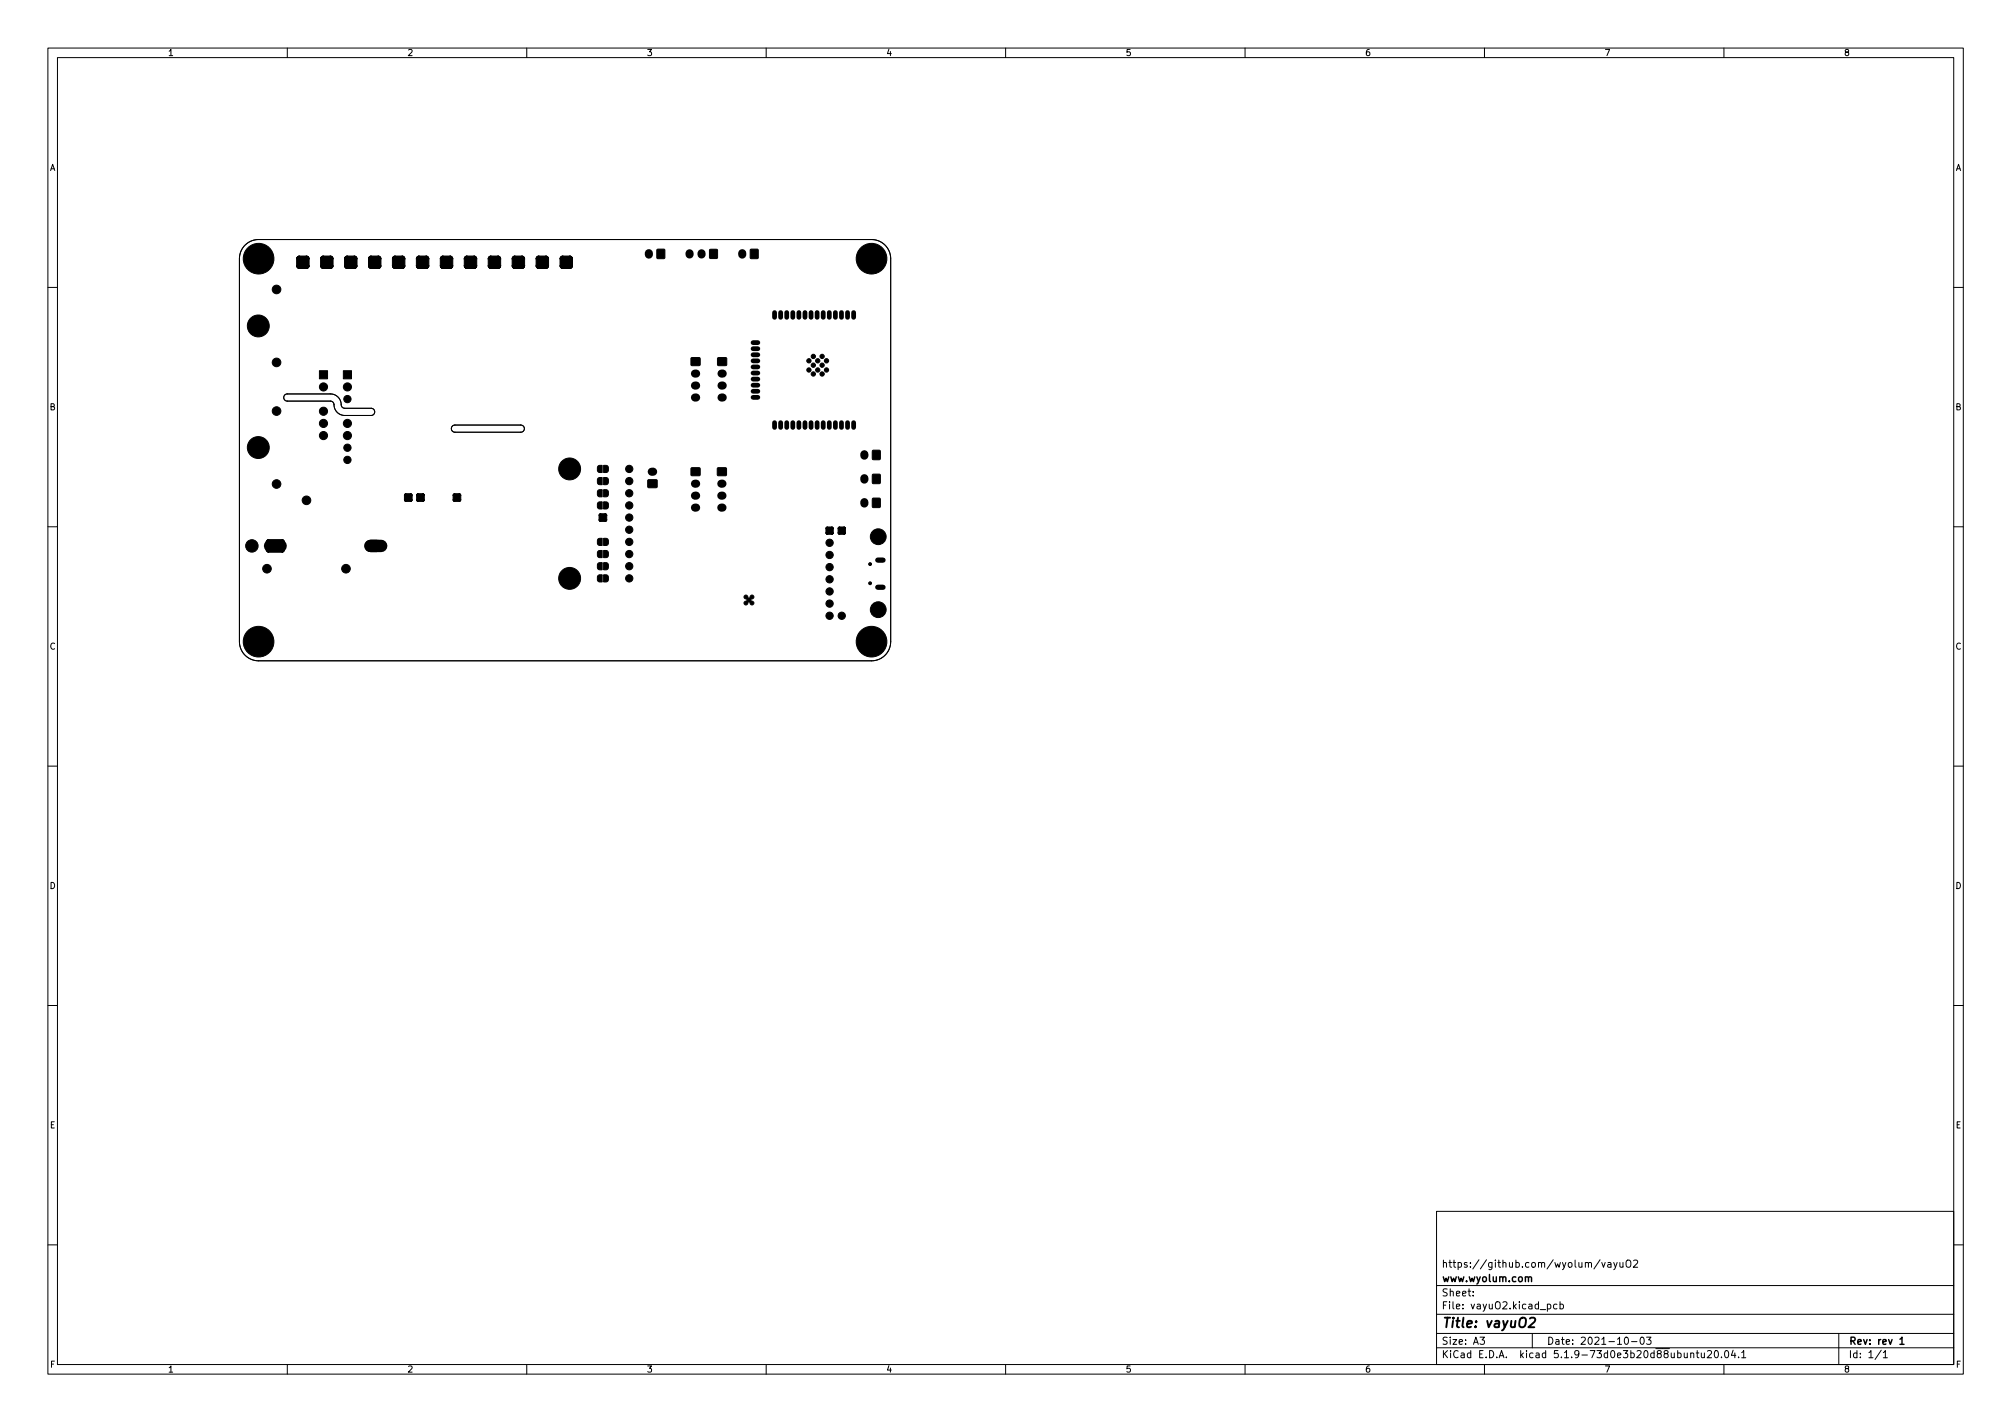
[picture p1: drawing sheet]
<svg xmlns="http://www.w3.org/2000/svg" width="420mm" height="297mm" viewBox="0 0 420 297" stroke-linecap="round" stroke-linejoin="round" font-family="sans-serif">
<defs><g id="words">
<text font-size="2.8" x="301" y="277.3">Title: vayuO2</text>
<g font-size="2.1">
<text x="301" y="267.8">www.wyolum.com</text>
<text x="301" y="264.8">https://github.com/wyolum/vayuO2</text>
<text x="301" y="273.5">File: vayuO2.kicad_pcb</text>
<text x="301" y="270.8">Sheet:</text>
<text x="301" y="280.9">Size: A3</text>
<text x="323" y="280.9">Date: 2021-10-03</text>
<text x="386" y="280.9">Rev: rev 1</text>
<text x="301" y="283.7">KiCad E.D.A. kicad 5.1.9-73d0e3b20d88ubuntu20.04.1</text>
<text x="386" y="283.7">Id: 1/1</text>
</g>
<g font-size="1.8">
<text x="35" y="11.7">1</text>
<text x="85" y="11.7">2</text>
<text x="135" y="11.7">3</text>
<text x="185" y="11.7">4</text>
<text x="235" y="11.7">5</text>
<text x="285" y="11.7">6</text>
<text x="335" y="11.7">7</text>
<text x="385" y="11.7">8</text>
<text x="10.3" y="35.7">A</text>
<text x="408.3" y="35.7">A</text>
<text x="10.3" y="85.7">B</text>
<text x="408.3" y="85.7">B</text>
<text x="10.3" y="135.7">C</text>
<text x="408.3" y="135.7">C</text>
<text x="10.3" y="185.7">D</text>
<text x="408.3" y="185.7">D</text>
<text x="10.4" y="235.7">E</text>
<text x="408.4" y="235.7">E</text>
<text x="10.4" y="285.7">F</text>
<text x="35" y="286.7">1</text>
<text x="85" y="286.7">2</text>
<text x="135" y="286.7">3</text>
<text x="185" y="286.7">4</text>
<text x="235" y="286.7">5</text>
<text x="285" y="286.7">6</text>
<text x="335" y="286.7">7</text>
<text x="385" y="286.7">8</text>
<text x="408.4" y="285.7">F</text>
</g>
</g></defs>
<g fill="none" stroke="#000" stroke-width=".21">
<path d="M10 10h400v277h-400zM12 12h396v273h-396zM60 10v2M110 10v2M160 10v2M210 10v2M260 10v2M310 10v2M360 10v2M51.2 51.2a4 4 0 0 1 2.8-1.2h128a4 4 0 0 1 4 4v80a4 4 0 0 1-4 4h-128a4 4 0 0 1-4-4v-80a4 4 0 0 1 1.2-2.8zM10 60h2M408 60h2"/>
<path d="M59.5 82.5l.5-.2h9a2.49 2.49 0 0 1 2.4 2.6l.5 .4h5.6a.75 .75 0 0 1 .8 .7 .75 .75 0 0 1-.8 .8h-5.5a2.49 2.49 0 0 1-2.4-2.6l-.6-.4h-9a.75 .75 0 0 1-.7-.5 .75 .75 0 0 1 .2-.8zM94.5 89l.5-.2h13.8a.75 .75 0 0 1 .7 .7 .75 .75 0 0 1-.7 .8h-13.8a.75 .75 0 0 1-.7-.5 .75 .75 0 0 1 .2-.8zM10 110h2M408 110h2M10 160h2M408 160h2M10 210h2M408 210h2M300 253h108v32h-108zM10 260h2M300 278.5h108M300 274.5h108"/>
<path d="M300 268.5h108M307.6 270.6v.1M307.6 269.8v.1M309.1 279.3h.9l-.5 .6 .4 .1v.7l-.2 .1-.6-.1M320 278.5v3M323.1 272.5l.5-.1 .2 .3-.1 .6h-.6M325.1 272.5l-.4-.1-.3 .3 .2 .6h.5M325.8 272.5l.4-.1 .3 .3-.2 .6h-.5M325.8 271.9v1.5M334.1 263.1l-1.3 2M334.5 263.7l.4 1 .3-1M335.8 263.8h.5l.1 .9"/>
<path d="M336.4 264.1h-.5l-.2 .3 .2 .3 .5-.1M337 263.7l.4 1M337.7 263.7l-.5 1.4-.2 .1M338.3 263.7l.1 .9 .3 .1 .2-.1M338.9 263.7v1M339.4 279.4l.2-.1a.8 .8 0 0 1 .5 .8 .8 .8 0 0 1-.5 .7 1 1 0 0 1-.2-1.4zM339.8 263.3l.1-.1a.5 .5 0 0 1 .7 .5v.5a.5 .5 0 0 1-.5 .5 .5 .5 0 0 1-.5-.5v-.5zM341.1 263.4l.6-.2 .3 .4-.9 1.1h.9M342.7 279.4l.1-.1a.8 .8 0 0 1 .6 .8 .8 .8 0 0 1-.6 .7 1 1 0 0 1-.1-1.4zM343.8 279.3h1l-.5 .6 .4 .1v.7l-.2 .1-.7-.1M384 278.5v6.5M408 260h2"/>
<path d="M60 285v2M110 285v2M160 285v2M210 285v2M260 285v2M300 281.5h108M310 285v2M340.7 280.2h1.2M353.1 282.8l.2-.2 .3 .1 .1 .9M353.1 282.6v1M354.2 282.6h.6M354.4 282.1v1.3l.4 .2"/>
<path d="M355.3 282.6v.9l.4 .1 .2-.1M355.9 282.6v1M356.6 282.3l.5-.2 .3 .4-.9 1.1h.9M358.2 282.2l.2-.1a.8 .8 0 0 1 .5 .8 .8 .8 0 0 1-.5 .7 1 1 0 0 1-.2-1.4zM359.5 283.5v.1M360 285v2M360.3 282.2l.2-.1a.8 .8 0 0 1 .5 .8 .8 .8 0 0 1-.5 .7 1 1 0 0 1-.2-1.4zM361.9 282l-.3 1.1h.9M362.3 282.6v1M363.1 283.5v.1M363.7 282.5l.4-.4v1.5M363.7 283.6h.9"/>
<path d="M392.8 282l-1.2 2M393.3 282.5l.4-.4v1.5M393.3 283.6h.8"/>
</g>
<path d="M319.2 266.9l.2-.2 .4 .1v.9M396.8 279.7l.4-.4v1.5M396.8 280.8h.8" fill="none" stroke="#000" stroke-width=".3"/>
<path d="M319.5 275.4l.3-.2h.5l.2 .2 .1 .4-.1 .3-1.3 1.1h1.2" fill="none" stroke="#000" stroke-width=".4"/>
<g fill="none" stroke="#000" stroke-width="1">
<path d="M157.3 77.9h1M157.3 79.2h1M157.3 76.7h1M157.3 75.4h1M157.3 74.1h1M157.3 72.8h1M157.3 71.6h1M161.7 65.3v1M163 65.3v1M164.3 65.3v1M165.6 65.3v1M166.8 65.3v1"/>
<path d="M168.1 65.3v1M169.4 65.3v1M170.6 65.3v1M171.9 65.3v1M173.2 65.3v1M174.4 65.3v1M175.7 65.3v1M177 65.3v1M178.3 65.3v1M157.3 83h1M157.3 81.7h1M157.3 80.5h1"/>
<path d="M161.7 88.3v1M163 88.3v1M164.3 88.3v1M165.6 88.3v1M166.8 88.3v1M168.1 88.3v1M169.4 88.3v1M170.6 88.3v1M171.9 88.3v1M173.2 88.3v1M174.4 88.3v1M175.7 88.3v1"/>
<path d="M177 88.3v1M178.3 88.3v1"/>
</g>
<g fill="#000" stroke="#000" stroke-width=".21">
<path d="M61.9 55.4h.1a.65 .65 0 0 0 .6 .7h-.1a.59 .59 0 0 1-.6-.7zM62.1 53.7l.5-.2a.65 .65 0 0 0-.7 .6zM63.9 53.5a.6 .6 0 0 1 .6 .6 .66 .66 0 0 0-.6-.6zM62.1 53.7l.4-.2h1.4a.65 .65 0 0 1 .7 .6v1.3a.65 .65 0 0 1-.7 .7h-1.3a.65 .65 0 0 1-.6-.7v-1.3zM63.9 56.1a.65 .65 0 0 0 .6-.7l.1 .1a.59 .59 0 0 1-.7 .6zM66.9 55.4h.1a.65 .65 0 0 0 .6 .7h-.1a.59 .59 0 0 1-.6-.7zM67.1 53.7l.5-.2a.66 .66 0 0 0-.7 .6zM68.9 53.5h.1a.59 .59 0 0 1 .5 .6 .66 .66 0 0 0-.6-.6zM67.1 53.7l.4-.2h1.4a.65 .65 0 0 1 .7 .6v1.3a.65 .65 0 0 1-.7 .7h-1.3a.65 .65 0 0 1-.6-.7v-1.3zM68.9 56.1a.65 .65 0 0 0 .6-.7l.1 .1a.59 .59 0 0 1-.7 .6zM71.9 55.4h.1a.65 .65 0 0 0 .6 .7h-.1a.59 .59 0 0 1-.6-.7zM72.1 53.7l.5-.2a.66 .66 0 0 0-.7 .6z"/>
<path d="M73.9 53.5h.1a.59 .59 0 0 1 .5 .6 .66 .66 0 0 0-.6-.6zM72.1 53.7l.4-.2h1.4a.65 .65 0 0 1 .7 .6v1.3a.65 .65 0 0 1-.7 .7h-1.3a.65 .65 0 0 1-.6-.7v-1.3zM73.9 56.1a.65 .65 0 0 0 .6-.7l.1 .1a.59 .59 0 0 1-.7 .6zM76.9 55.4h.1a.65 .65 0 0 0 .6 .7h-.1a.59 .59 0 0 1-.6-.7zM77.1 53.7l.5-.2a.66 .66 0 0 0-.7 .6zM78.9 53.5h.1a.59 .59 0 0 1 .5 .6 .65 .65 0 0 0-.6-.6zM77.1 53.7l.4-.2h1.4a.65 .65 0 0 1 .7 .6v1.3a.65 .65 0 0 1-.7 .7h-1.3a.65 .65 0 0 1-.6-.7v-1.3zM78.9 56.1a.65 .65 0 0 0 .6-.7l.1 .1a.59 .59 0 0 1-.7 .6zM81.9 55.4h.1a.65 .65 0 0 0 .6 .7h-.1a.59 .59 0 0 1-.6-.7zM82.1 53.7l.5-.2a.66 .66 0 0 0-.7 .6zM83.9 53.5h.1a.59 .59 0 0 1 .5 .6 .65 .65 0 0 0-.6-.6zM82.1 53.7l.4-.2h1.4a.65 .65 0 0 1 .6 .6v1.3a.65 .65 0 0 1-.6 .7h-1.3a.65 .65 0 0 1-.6-.7v-1.3z"/>
<path d="M83.9 56.1a.65 .65 0 0 0 .6-.7l.1 .1a.59 .59 0 0 1-.7 .6zM86.9 55.4h.1a.65 .65 0 0 0 .6 .7h-.1a.59 .59 0 0 1-.6-.7zM87.1 53.7l.5-.2a.66 .66 0 0 0-.7 .6zM88.9 53.5h.1a.59 .59 0 0 1 .5 .6 .65 .65 0 0 0-.6-.6zM87.1 53.7l.4-.2h1.4a.65 .65 0 0 1 .6 .6v1.3a.65 .65 0 0 1-.6 .7h-1.3a.65 .65 0 0 1-.6-.7v-1.3zM88.9 56.1a.65 .65 0 0 0 .6-.7l.1 .1a.59 .59 0 0 1-.7 .6zM91.9 55.4h.1a.65 .65 0 0 0 .6 .7h-.1a.59 .59 0 0 1-.6-.7zM92.1 53.7l.5-.2a.66 .66 0 0 0-.7 .6zM93.9 53.5h.1a.59 .59 0 0 1 .5 .6 .65 .65 0 0 0-.6-.6zM92.1 53.7l.4-.2h1.4a.65 .65 0 0 1 .6 .6v1.3a.65 .65 0 0 1-.6 .7h-1.3a.65 .65 0 0 1-.6-.7v-1.3zM93.9 56.1a.65 .65 0 0 0 .6-.7l.1 .1a.59 .59 0 0 1-.7 .6zM96.9 55.4h.1a.65 .65 0 0 0 .6 .7h-.1a.59 .59 0 0 1-.6-.7z"/>
<path d="M97.1 53.7l.5-.2a.66 .66 0 0 0-.7 .6zM98.9 53.5h.1a.59 .59 0 0 1 .5 .6 .65 .65 0 0 0-.6-.6zM97.1 53.7l.4-.2h1.4a.65 .65 0 0 1 .6 .6v1.3a.65 .65 0 0 1-.6 .7h-1.3a.65 .65 0 0 1-.6-.7v-1.3zM98.9 56.1a.65 .65 0 0 0 .6-.7l.1 .1a.59 .59 0 0 1-.7 .6zM101.9 55.4h.1a.65 .65 0 0 0 .6 .7h-.1a.59 .59 0 0 1-.6-.7zM102.1 53.7l.5-.2a.66 .66 0 0 0-.7 .6zM103.9 53.5h.1a.59 .59 0 0 1 .5 .6 .65 .65 0 0 0-.6-.6zM102.1 53.7l.4-.2h1.4a.65 .65 0 0 1 .6 .6v1.3a.65 .65 0 0 1-.6 .7h-1.3a.65 .65 0 0 1-.6-.7v-1.3zM103.9 56.1a.65 .65 0 0 0 .6-.7l.1 .1a.59 .59 0 0 1-.7 .6zM106.9 55.4h.1a.65 .65 0 0 0 .6 .7h-.1a.59 .59 0 0 1-.6-.7zM107.1 53.7l.5-.2a.66 .66 0 0 0-.7 .6zM108.9 53.5h.1a.59 .59 0 0 1 .5 .6 .65 .65 0 0 0-.6-.6z"/>
<path d="M107.1 53.7l.4-.2h1.4a.65 .65 0 0 1 .6 .6v1.3a.65 .65 0 0 1-.6 .7h-1.3a.65 .65 0 0 1-.6-.7v-1.3zM108.9 56.1a.65 .65 0 0 0 .6-.7l.1 .1a.59 .59 0 0 1-.7 .6zM111.9 55.4h.1a.65 .65 0 0 0 .6 .7h-.1a.59 .59 0 0 1-.6-.7zM112.1 53.7l.5-.2a.66 .66 0 0 0-.7 .6zM113.9 53.5h.1a.59 .59 0 0 1 .5 .6 .65 .65 0 0 0-.6-.6zM112.1 53.7l.4-.2h1.4a.65 .65 0 0 1 .6 .6v1.3a.65 .65 0 0 1-.6 .7h-1.3a.65 .65 0 0 1-.7-.7l.1-1.3zM113.9 56.1a.65 .65 0 0 0 .6-.7l.1 .1a.59 .59 0 0 1-.7 .6zM116.9 55.4h.1a.66 .66 0 0 0 .6 .7h-.1a.59 .59 0 0 1-.6-.7zM117.1 53.7l.5-.2a.66 .66 0 0 0-.7 .6zM118.9 53.5h.1a.59 .59 0 0 1 .5 .6 .65 .65 0 0 0-.6-.6zM117.1 53.7l.4-.2h1.4a.65 .65 0 0 1 .6 .6v1.3a.65 .65 0 0 1-.6 .7h-1.3a.65 .65 0 0 1-.7-.7l.1-1.3zM118.9 56.1a.65 .65 0 0 0 .6-.7l.1 .1a.59 .59 0 0 1-.7 .6z"/>
<path d="M137.2 52.1h1.6v1.9l-1.6-.1zM148.2 52.1l1.6 .1v1.8l-1.6-.1zM156.7 52.1h1.6v1.9l-1.6-.1zM66.7 77.4h1.7v1.7h-1.7zM71.7 77.4h1.7v1.7h-1.7zM144.3 74.8l1.8-.1 .1 1.6h-1.8zM149.9 74.8l1.8-.1v1.6h-1.8zM124.9 97.3l.9-.1v1.5h-.7l-.3-.2v-.8zM126.1 97.2h.6l.3 .3v.8l-.2 .4h-.7zM126.1 99.7l.6 .1 .3 .2v.9l-.2 .3h-.7zM144.3 97.8l1.8-.1 .1 1.6h-1.8zM149.8 97.8l1.8-.1 .1 1.6h-1.8z"/>
<path d="M182.2 94.1h1.6v1.9l-1.6-.1zM182.2 99.1h1.6v1.9l-1.6-.1zM55.7 115.1l.5 .2zM55.7 112.9l.5-.2zM58.8 112.7l.5 .3zM55.7 112.9l.4-.2h2.7a.65 .65 0 0 1 .6 .7v1.3a.65 .65 0 0 1-.6 .6h-2.6a.65 .65 0 0 1-.6-.6v-1.4zM58.8 115.3l.5-.2zM84.5 104.3l.1 .3 .3 .1-.3-.1zM84.6 103.2l.3-.1-.3 .2-.1 .2zM84.6 103.3l.3-.2 1 .2 .2 .2-.2 1.1-.2 .1-1.1-.1-.1-.3zM85.7 103.1l.3 .1 .1 .3-.2-.2zM85.7 104.7l.2-.1 .2-.3-.1 .3z"/>
<path d="M87 104.3l.1 .3 .3 .1-.3-.1zM87.1 103.2l.3-.1-.3 .2-.1 .2zM87.1 103.3l.3-.2 1.1 .2 .1 .2-.1 1.1-.3 .1-1.1-.1-.1-.3zM88.2 103.1l.3 .1 .1 .3-.1-.2zM88.2 104.7l.3-.1 .1-.3-.1 .3zM94.6 104.3l.1 .3 .3 .1-.3-.1zM94.7 103.2l.3-.1-.3 .2-.1 .2zM94.7 103.3l.3-.2 1.1 .2 .1 .2-.1 1.1-.3 .1-1.1-.1-.1-.3zM95.8 103.1l.3 .1 .1 .3-.1-.2zM95.8 104.7l.3-.1 .1-.3-.1 .3zM125.1 108.5l.1 .3 .3 .1-.3-.1zM124.9 99.9l.9-.2v1.5h-.7l-.3-.2v-.8z"/>
<path d="M124.9 102.4l.9-.1v1.5h-.7l-.3-.3v-.7zM124.9 105l.9-.2v1.5h-.7l-.3-.2v-.8zM124.9 112.6l.9-.2v1.5h-.7l-.3-.2v-.8zM124.9 115.1l.9-.1v1.5h-.7l-.3-.3v-.7zM124.9 117.7l.9-.2v1.5h-.7l-.3-.2v-.8zM125.2 107.4l.3-.1-.3 .1-.1 .3zM126.1 102.3h.6l.3 .3v.8l-.2 .3-.7 .1zM126.1 104.8h.6l.3 .3v.8l-.2 .4h-.7zM126.1 112.4l.6 .1 .3 .2v.9l-.2 .3h-.7zM126.1 115h.6l.3 .3v.8l-.2 .3-.7 .1zM126.1 117.5h.6l.3 .3v.8l-.2 .4h-.7zM125.2 107.4l.3-.1 1.1 .1 .1 .3-.1 1.1-.3 .1-1.1-.1-.1-.3z"/>
<path d="M126.3 107.3l.3 .1 .1 .3-.1-.3zM126.3 108.9l.3-.1 .1-.3-.1 .3zM135.3 100.3l1.9-.1v1.6h-1.9zM172.5 111.2l.1 .3 .3 .1-.3-.1zM172.6 110.2l.3-.1-.3 .1-.1 .3zM172.6 110.2l.3-.1 1 .1 .1 .3-.1 1-.3 .1-1-.1-.1-.3zM173.6 110.1l.3 .1 .1 .3-.1-.3zM173.6 111.6l.3-.1 .1-.3-.1 .3zM175 111.2l.1 .3 .3 .1-.3-.1zM175.1 110.2l.3-.1-.3 .1-.1 .3zM175.1 110.2l.3-.1 1 .1 .1 .3-.1 1-.2 .1-1.1-.1-.1-.3zM176.2 110.1l.2 .1 .1 .3-.1-.3z"/>
<path d="M176.2 111.6l.2-.1 .1-.3-.1 .3zM182.2 104.1h1.6v1.9l-1.6-.1zM124.9 120.2l.9-.1v1.5h-.7l-.3-.3v-.8zM126.1 120.1h.6l.3 .3v.8l-.2 .3-.7 .1zM156 125.4l.3 .3-.1 .2-.3-.3zM155.9 125.1l.2-.3 .2 .2-.3 .2zM156.6 124.8l.3 .3-.1 .1-.3-.2zM156.5 125.7l.3-.3 .1 .2-.2 .3z"/>
<circle cx="51.6" cy="54" r=".4"/>
<circle cx="52.3" cy="55.7" r=".4"/>
<circle cx="52.3" cy="52.3" r=".4"/>
<circle cx="54" cy="54" r="3.2"/>
<circle cx="54" cy="51.6" r=".4"/>
<circle cx="54" cy="56.4" r=".4"/>
<circle cx="55.7" cy="55.7" r=".4"/>
<circle cx="55.7" cy="52.3" r=".4"/>
<circle cx="56.4" cy="54" r=".4"/>
<circle cx="179.6" cy="54" r=".4"/>
<circle cx="180.3" cy="55.7" r=".4"/>
<circle cx="180.3" cy="52.3" r=".4"/>
<circle cx="182" cy="54" r="3.2"/>
<circle cx="182" cy="51.6" r=".4"/>
<circle cx="182" cy="56.4" r=".4"/>
<circle cx="183.7" cy="55.7" r=".4"/>
<circle cx="183.7" cy="52.3" r=".4"/>
<circle cx="184.4" cy="54" r=".4"/>
<circle cx="53.9" cy="68.1" r="2.29"/>
<circle cx="57.7" cy="75.7" r=".9"/>
<circle cx="57.7" cy="60.5" r=".9"/>
<circle cx="168.9" cy="75.4" r=".45"/>
<circle cx="168.9" cy="77.3" r=".45"/>
<circle cx="169.8" cy="78.1" r=".45"/>
<circle cx="169.8" cy="74.5" r=".45"/>
<circle cx="169.8" cy="76.3" r=".45"/>
<circle cx="170.8" cy="75.4" r=".45"/>
<circle cx="170.8" cy="77.3" r=".45"/>
<circle cx="171.7" cy="78.1" r=".45"/>
<circle cx="171.7" cy="74.5" r=".45"/>
<circle cx="171.7" cy="76.3" r=".45"/>
<circle cx="172.6" cy="75.4" r=".45"/>
<circle cx="172.6" cy="77.3" r=".45"/>
<circle cx="53.9" cy="93.5" r="2.29"/>
<circle cx="57.7" cy="85.9" r=".9"/>
<circle cx="67.5" cy="80.8" r=".85"/>
<circle cx="67.5" cy="85.9" r=".85"/>
<circle cx="67.5" cy="91" r=".85"/>
<circle cx="67.5" cy="88.4" r=".85"/>
<circle cx="72.5" cy="80.8" r=".85"/>
<circle cx="72.5" cy="91" r=".85"/>
<circle cx="72.5" cy="88.4" r=".85"/>
<circle cx="72.5" cy="83.4" r=".76"/>
<circle cx="72.5" cy="96.1" r=".76"/>
<circle cx="72.5" cy="93.5" r=".76"/>
<circle cx="119" cy="98" r="2.29"/>
<circle cx="131.4" cy="98" r=".76"/>
<circle cx="52.6" cy="114" r="1.3"/>
<circle cx="55.8" cy="118.8" r=".9"/>
<circle cx="57.7" cy="101.1" r=".9"/>
<circle cx="64" cy="104.5" r=".9"/>
<circle cx="72.2" cy="118.8" r=".9"/>
<circle cx="131.4" cy="118.3" r=".76"/>
<circle cx="131.4" cy="110.7" r=".76"/>
<circle cx="131.4" cy="115.7" r=".76"/>
<circle cx="131.4" cy="100.5" r=".76"/>
<circle cx="131.4" cy="105.6" r=".76"/>
<circle cx="131.4" cy="103" r=".76"/>
<circle cx="131.4" cy="108.1" r=".76"/>
<circle cx="131.4" cy="113.2" r=".76"/>
<circle cx="173.2" cy="118.5" r=".76"/>
<circle cx="173.2" cy="115.9" r=".76"/>
<circle cx="173.2" cy="113.4" r=".76"/>
<circle cx="181.7" cy="117.8" r=".3"/>
<circle cx="183.4" cy="112.1" r="1.65"/>
<circle cx="51.6" cy="134" r=".4"/>
<circle cx="52.3" cy="135.7" r=".4"/>
<circle cx="52.3" cy="132.3" r=".4"/>
<circle cx="54" cy="134" r="3.2"/>
<circle cx="54" cy="131.6" r=".4"/>
<circle cx="54" cy="136.4" r=".4"/>
<circle cx="55.7" cy="135.7" r=".4"/>
<circle cx="55.7" cy="132.3" r=".4"/>
<circle cx="56.4" cy="134" r=".4"/>
<circle cx="119" cy="120.8" r="2.29"/>
<circle cx="131.4" cy="120.8" r=".76"/>
<circle cx="155.8" cy="124.7" r=".4"/>
<circle cx="155.8" cy="126" r=".4"/>
<circle cx="156.4" cy="125.3" r=".4"/>
<circle cx="157" cy="126" r=".4"/>
<circle cx="157" cy="124.7" r=".4"/>
<circle cx="173.2" cy="121" r=".76"/>
<circle cx="173.2" cy="123.5" r=".76"/>
<circle cx="173.2" cy="126.1" r=".76"/>
<circle cx="173.2" cy="128.6" r=".76"/>
<circle cx="175.8" cy="128.6" r=".76"/>
<circle cx="179.6" cy="134" r=".4"/>
<circle cx="180.3" cy="135.7" r=".4"/>
<circle cx="180.3" cy="132.3" r=".4"/>
<circle cx="181.7" cy="121.8" r=".3"/>
<circle cx="182" cy="134" r="3.2"/>
<circle cx="182" cy="131.6" r=".4"/>
<circle cx="182" cy="136.4" r=".4"/>
<circle cx="183.4" cy="127.4" r="1.65"/>
<circle cx="183.7" cy="135.7" r=".4"/>
<circle cx="183.7" cy="132.3" r=".4"/>
<circle cx="184.4" cy="134" r=".4"/>
</g>
<g fill="none" stroke="#000" stroke-width="1.7">
<path d="M135.5 52.9v.3M144 52.9v.3M146.5 52.9v.3M155 52.9v.3M145.1 78h.3M150.7 78h.2M136.1 98.5h.3M145.1 83h.3M145.1 80.5h.3M150.7 83h.2M150.7 80.5h.2M180.5 94.9v.3"/>
<path d="M180.5 99.9v.3M145.1 106h.3M145.1 103.5h.3M145.1 101h.3M150.6 106h.3M150.6 103.5h.3M150.6 101h.3M180.5 104.9v.3"/>
</g>
<path d="M183.3 117h1.1M183.3 122.7h1.1" fill="none" stroke="#000" stroke-width="1.1"/>
<path d="M56.4 114h2.2M77.4 114h2.2" fill="none" stroke="#000" stroke-width="2.6"/>
<use href="#words"/>
</svg>
